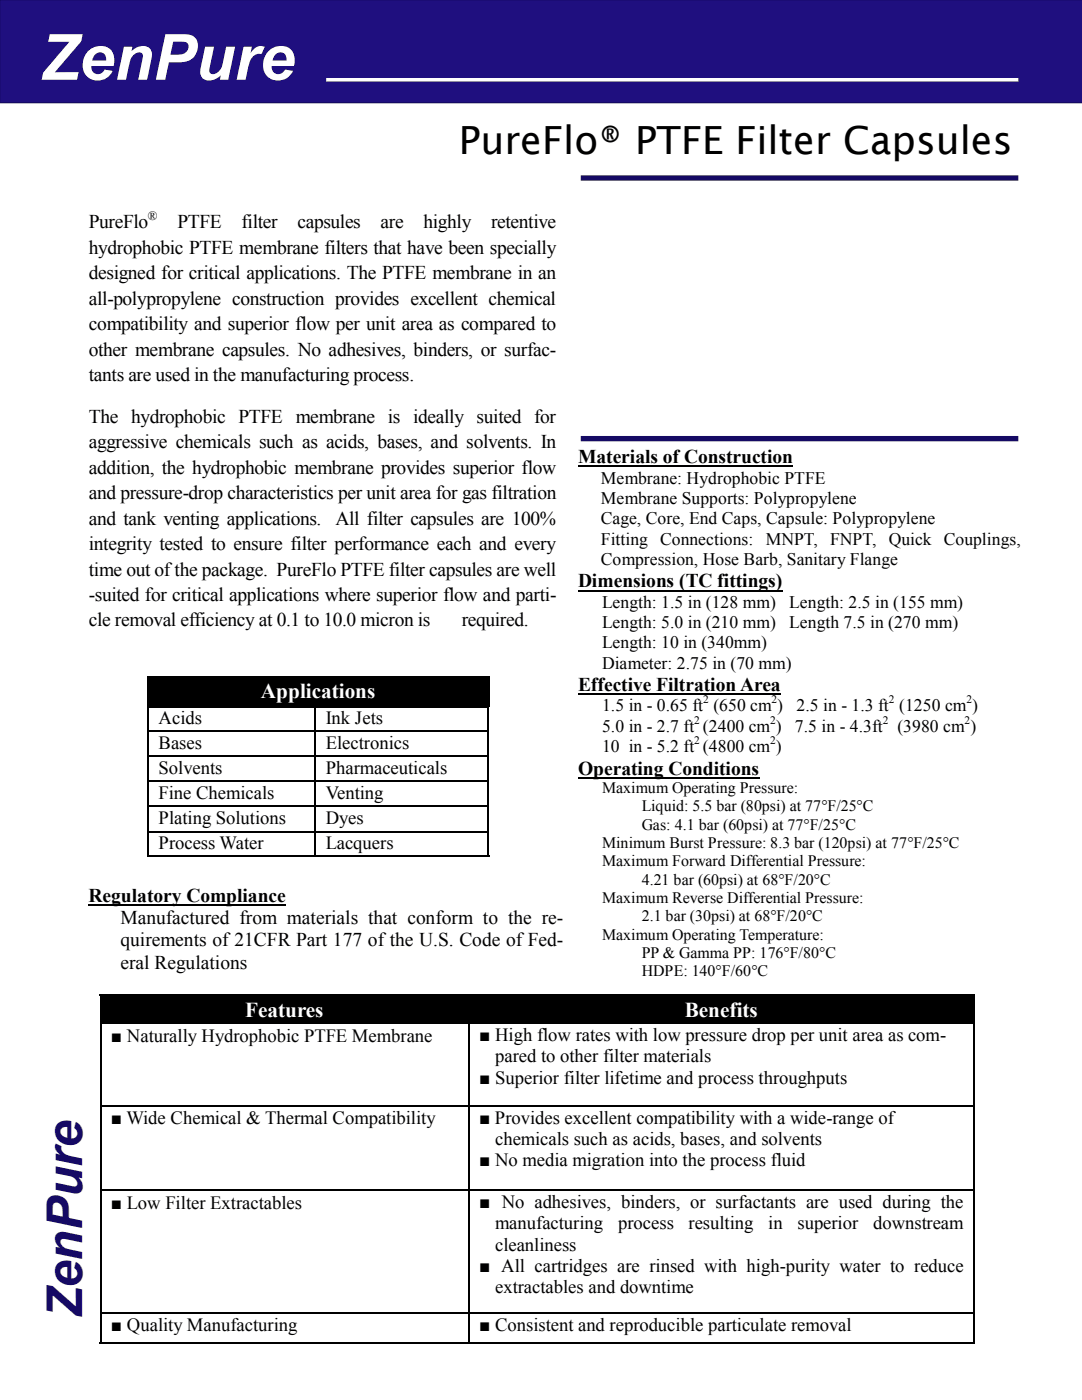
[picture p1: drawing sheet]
<svg xmlns="http://www.w3.org/2000/svg" width="216mm" height="279mm" viewBox="0 0 216 279" stroke-linecap="round" stroke-linejoin="round" font-family="sans-serif">
<defs><g id="words">
<text font-size="12.7" fill="#fff" x="8" y="15.9">ZenPure</text>
<text font-size="9.9" fill="#150a64" x="16.4" y="263.1" transform="rotate(-90 16.4 263.1)">ZenPure</text>
<text font-size="7.7" x="91.6" y="30.7">PureFlo® PTFE Filter Capsules</text>
<g font-size="4.2" fill="#fff">
<text x="52.1" y="139.2">Applications</text>
<text x="48.9" y="202.9">Features</text>
<text x="136.6" y="202.9">Benefits</text>
</g>
<g font-size="3.9">
<text x="17.7" y="45.6">PureFlo</text>
<text x="35.4" y="45.6">PTFE</text>
<text x="48.2" y="45.6">filter</text>
<text x="59.4" y="45.6">capsules</text>
<text x="76" y="45.6">are</text>
<text x="84.5" y="45.6">highly</text>
<text x="98" y="45.6">retentive</text>
<text x="17.7" y="50.6">hydrophobic PTFE membrane filters that have been specially</text>
<text x="17.7" y="55.7">designed for critical applications. The PTFE membrane in an</text>
<text x="17.7" y="60.8">all-polypropylene construction provides excellent chemical</text>
<text x="17.7" y="65.9">compatibility and superior flow per unit area as compared to</text>
<text x="17.7" y="71">other membrane capsules. No adhesives, binders, or surfac-</text>
<text x="17.7" y="76.1">tants are used in the manufacturing process.</text>
<text x="17.7" y="84.3">The hydrophobic PTFE membrane is ideally suited for</text>
<text x="17.7" y="89.4">aggressive chemicals such as acids, bases, and solvents. In</text>
<text x="17.7" y="94.5">addition, the hydrophobic membrane provides superior flow</text>
<text x="115.3" y="92.5">Materials of Construction</text>
<text x="17.7" y="99.6">and pressure-drop characteristics per unit area for gas filtration</text>
<text x="17.7" y="104.7">and tank venting applications.</text>
<text x="66.9" y="104.7">All filter capsules are 100%</text>
<text x="17.7" y="109.8">integrity tested to ensure filter performance each and every</text>
<text x="17.7" y="114.9">time out of the package. PureFlo PTFE filter capsules are well</text>
<text x="17.7" y="119.9">-suited for critical applications where superior flow and parti-</text>
<text x="115.3" y="117.2">Dimensions (TC fittings)</text>
<text x="17.7" y="125">cle removal efficiency at 0.1 to 10.0 micron is</text>
<text x="92.1" y="125">required.</text>
<text x="115.3" y="137.9">Effective Filtration Area</text>
<text x="115.3" y="154.6">Operating Conditions</text>
<text x="17.7" y="180">Regulatory Compliance</text>
<text x="24" y="184.4">Manufactured from materials that conform to the re-</text>
<text x="24" y="188.9">quirements of 21CFR Part 177 of the U.S. Code of Fed-</text>
<text x="24" y="193.4">eral Regulations</text>
</g>
<g font-size="3.7">
<text x="31.6" y="144.6">Acids</text>
<text x="31.6" y="149.5">Bases</text>
<text x="65" y="144.6">Ink Jets</text>
<text x="65" y="149.5">Electronics</text>
<text x="31.6" y="154.4">Solvents</text>
<text x="65" y="154.4">Pharmaceuticals</text>
<text x="31.6" y="159.4">Fine Chemicals</text>
<text x="65" y="159.4">Venting</text>
<text x="31.6" y="164.5">Plating Solutions</text>
<text x="65" y="164.5">Dyes</text>
<text x="31.6" y="169.5">Process Water</text>
<text x="65" y="169.5">Lacquers</text>
<text x="22.1" y="207.9">■ Naturally Hydrophobic PTFE Membrane</text>
<text x="95.6" y="207.8">■ High flow rates with low pressure drop per unit area as com-</text>
<text x="98.8" y="212">pared to other filter materials</text>
<text x="95.6" y="216.3">■ Superior filter lifetime and process throughputs</text>
<text x="22.1" y="224.4">■ Wide Chemical &amp; Thermal Compatibility</text>
<text x="95.6" y="224.3">■ Provides excellent compatibility with a wide-range of</text>
<text x="95.6" y="232.8">■ No media migration into the process fluid</text>
<text x="98.8" y="228.5">chemicals such as acids, bases, and solvents</text>
<text x="22.1" y="241.2">■ Low Filter Extractables</text>
<text x="95.6" y="241.1">■ No adhesives, binders, or surfactants are used during the</text>
<text x="98.8" y="245.3">manufacturing</text>
<text x="123.3" y="245.3">process</text>
<text x="137.4" y="245.3">resulting</text>
<text x="153.3" y="245.3">in</text>
<text x="159.1" y="245.3">superior</text>
<text x="174.2" y="245.3">downstream</text>
<text x="98.8" y="249.6">cleanliness</text>
<text x="95.6" y="253.8">■ All cartridges are rinsed with high-purity water to reduce</text>
<text x="98.8" y="258.1">extractables and downtime</text>
<text x="22.1" y="265.7">■ Quality Manufacturing</text>
<text x="95.6" y="265.5">■ Consistent and reproducible particulate removal</text>
</g>
<g font-size="3.5">
<text x="119.9" y="96.5">Membrane: Hydrophobic PTFE</text>
<text x="119.9" y="100.6">Membrane Supports: Polypropylene</text>
<text x="119.9" y="104.7">Cage, Core, End Caps, Capsule: Polypropylene</text>
<text x="119.9" y="108.7">Fitting Connections: MNPT, FNPT, Quick Couplings,</text>
<text x="119.9" y="112.8">Compression, Hose Barb, Sanitary Flange</text>
<text x="120.1" y="121.3">Length: 1.5 in (128 mm)</text>
<text x="120.1" y="125.4">Length: 5.0 in (210 mm)</text>
<text x="157.5" y="121.3">Length: 2.5 in (155 mm)</text>
<text x="157.5" y="125.4">Length 7.5 in (270 mm)</text>
<text x="120.1" y="129.4">Length: 10 in (340mm)</text>
<text x="120.1" y="133.5">Diameter: 2.75 in (70 mm)</text>
<text x="120.1" y="142">1.5 in - 0.65 ft (650 cm )</text>
<text x="158.9" y="142">2.5 in - 1.3 ft (1250 cm )</text>
<text x="120.1" y="146">5.0 in - 2.7 ft (2400 cm )</text>
<text x="158.6" y="146">7.5 in - 4.3ft</text>
<text x="179.1" y="146">(3980 cm )</text>
<text x="120.1" y="150.1">10 in - 5.2 ft (4800 cm )</text>
</g>
<g font-size="3.2">
<text x="120.1" y="158.3">Maximum Operating Pressure:</text>
<text x="128" y="161.9">Liquid: 5.5 bar (80psi) at 77°F/25°C</text>
<text x="128" y="165.6">Gas: 4.1 bar (60psi) at 77°F/25°C</text>
<text x="120.1" y="169.3">Minimum Burst Pressure: 8.3 bar (120psi) at 77°F/25°C</text>
<text x="120.1" y="172.9">Maximum Forward Differential Pressure:</text>
<text x="128" y="176.6">4.21 bar (60psi) at 68°F/20°C</text>
<text x="120.1" y="180.2">Maximum Reverse Differential Pressure:</text>
<text x="128" y="183.8">2.1 bar (30psi) at 68°F/20°C</text>
<text x="120.1" y="187.5">Maximum Operating Temperature:</text>
<text x="128" y="191.2">PP &amp; Gamma PP: 176°F/80°C</text>
<text x="128" y="194.8">HDPE: 140°F/60°C</text>
</g>
<text font-size="2.5" x="29.5" y="43.8">®</text>
<g font-size="2.3">
<text x="140.3" y="140.4">2</text>
<text x="153.9" y="140.4">2</text>
<text x="177.4" y="140.4">2</text>
<text x="192.8" y="140.4">2</text>
<text x="138.5" y="144.5">2</text>
<text x="138.5" y="148.5">2</text>
<text x="153.7" y="144.5">2</text>
<text x="153.7" y="148.5">2</text>
<text x="176.1" y="144.5">2</text>
<text x="192.5" y="144.5">2</text>
</g>
</g></defs>
<path d="M0 0h215.9v20.5h-215.9z" fill-rule="evenodd" fill="#1f0f7f"/>
<path d="M215.9 0h-215.9v20.5h215.9" fill="none" stroke="#150a64" stroke-width=".26"/>
<path d="M65.1 15.9h138.1" fill="none" stroke="#fff" stroke-width=".71" stroke-linecap="butt"/>
<path d="M115.9 35.5h87.3M115.9 87.5h87.3" fill="none" stroke="#150a64" stroke-width="1.1" stroke-linecap="butt"/>
<g fill="#000">
<path d="M29.4 134.9h68.2v6.1h-68.2z" fill-rule="evenodd"/>
<path d="M19.9 198.5h73.6v5.7h-73.6z" fill-rule="evenodd"/>
<path d="M93.5 198.5h101v5.7h-101z" fill-rule="evenodd"/>
</g>
<g fill="none" stroke="#000" stroke-width=".38">
<path d="M115.3 93.1h42.9M115.3 117.9h40.8M29.4 135.1h68.2M29.6 134.9v35.7M97.4 134.9v35.7M115.3 138.6h40.5M29.7 141.1h67.6M29.7 145.9h67.6M29.7 150.8h67.6M29.7 155.9h67.6M62.9 141.2v29.4M115.3 155.2h36.2"/>
<path d="M29.4 170.8h68.2M29.7 160.9h67.6M29.7 166h67.6M17.7 180.6h39.3M19.9 198.6h174.6M20.1 198.5v69.5M93.5 198.8v69.2M194.3 198.5v69.5M20.3 204.2h173.9M20.3 220.7h173.9M20.3 237.5h173.9M19.9 268.1h174.6"/>
<path d="M20.3 262h173.9"/>
</g>
<use href="#words"/>
</svg>
